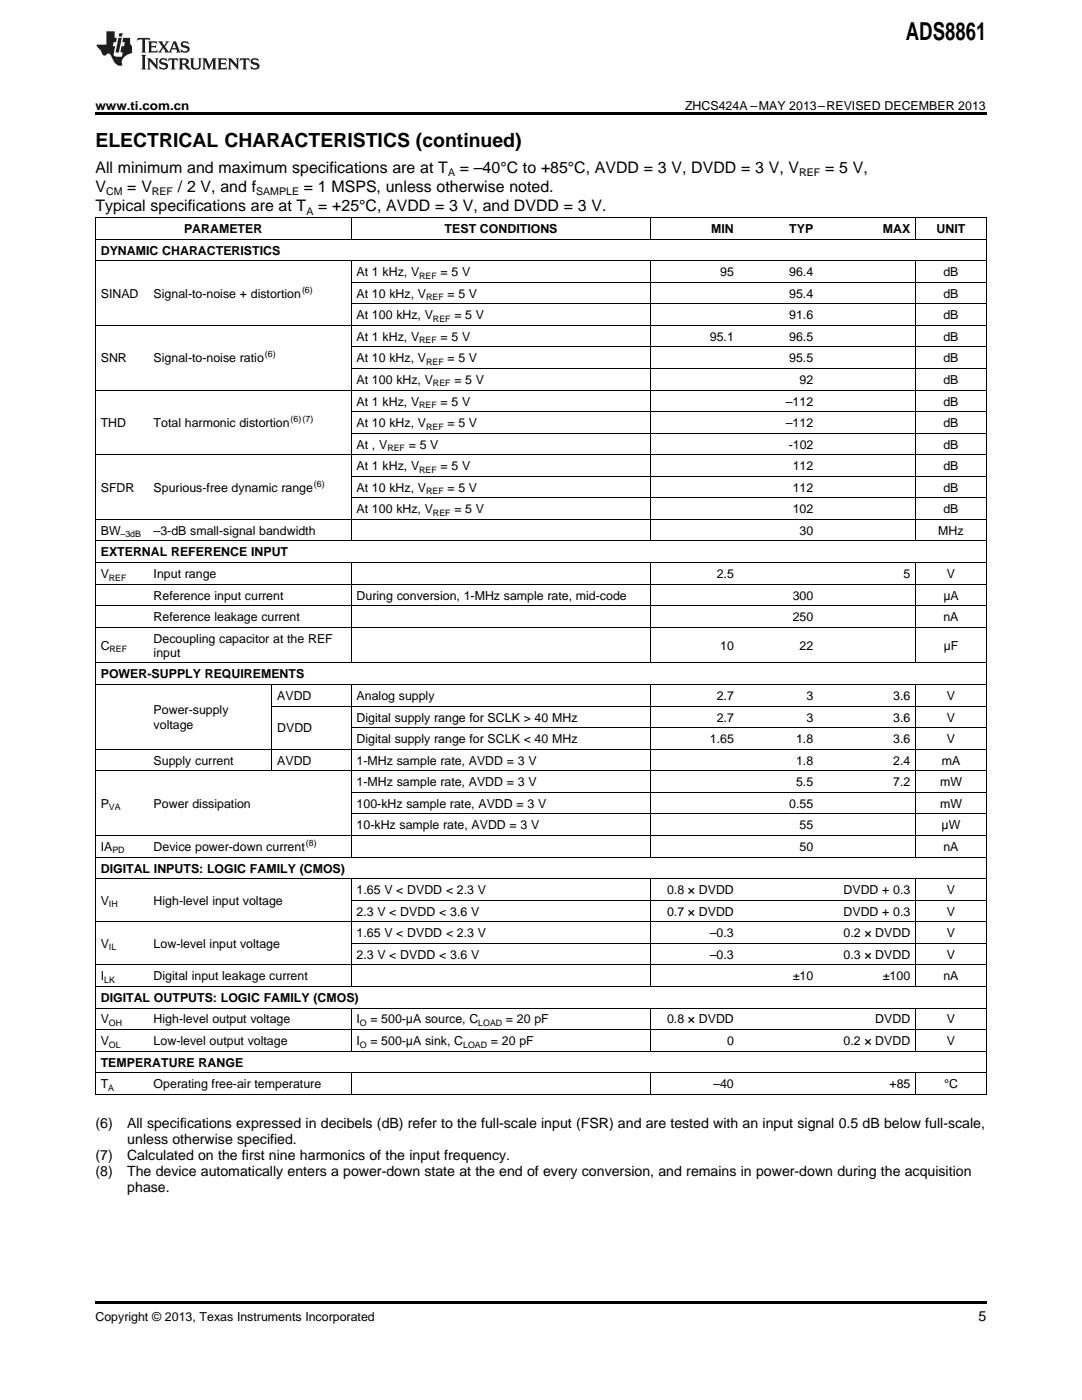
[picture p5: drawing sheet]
<svg xmlns="http://www.w3.org/2000/svg" width="216mm" height="279mm" viewBox="0 0 216 279" stroke-linecap="round" stroke-linejoin="round" font-family="sans-serif">
<defs><g id="words">
<text font-size="4.9" x="180.8" y="7.9">ADS8861</text>
<text font-size="3.9" x="19" y="29.3">ELECTRICAL CHARACTERISTICS (continued)</text>
<g font-size="3.2">
<text x="19" y="34.4">All minimum and maximum specifications are at T</text>
<text x="91.8" y="34.4">= –40°C to +85°C, AVDD = 3 V, DVDD = 3 V, V</text>
<text x="164.6" y="34.4">= 5 V,</text>
<text x="19" y="38.3">V</text>
<text x="25.4" y="38.3">= V</text>
<text x="35.5" y="38.3">/ 2 V, and f</text>
<text x="60.6" y="38.3">= 1 MSPS, unless otherwise noted.</text>
<text x="19" y="42.2">Typical specifications are at T</text>
<text x="63.5" y="42.2">= +25°C, AVDD = 3 V, and DVDD = 3 V.</text>
</g>
<g font-size="2.8">
<text x="19" y="225.1">(6)</text>
<text x="25.4" y="225.1">All specifications expressed in decibels (dB) refer to the full-scale input (FSR) and are tested with an input signal 0.5 dB below full-scale,</text>
<text x="19" y="231.5">(7)</text>
<text x="25.4" y="231.5">Calculated on the first nine harmonics of the input frequency.</text>
<text x="25.4" y="228.3">unless otherwise specified.</text>
<text x="19" y="234.7">(8)</text>
<text x="25.4" y="234.7">The device automatically enters a power-down state at the end of every conversion, and remains in power-down during the acquisition</text>
<text x="25.4" y="237.8">phase.</text>
<text x="195.3" y="263.6">5</text>
</g>
<g font-size="2.5">
<text x="19" y="21.9">www.ti.com.cn</text>
<text x="136.7" y="21.9">ZHCS424A –MAY 2013–REVISED DECEMBER 2013</text>
<text x="36.7" y="46.5">PARAMETER</text>
<text x="88.7" y="46.5">TEST CONDITIONS</text>
<text x="141.9" y="46.5">MIN</text>
<text x="157.5" y="46.5">TYP</text>
<text x="176.2" y="46.5">MAX</text>
<text x="186.9" y="46.5">UNIT</text>
<text x="20.1" y="50.8">DYNAMIC CHARACTERISTICS</text>
<text x="20.1" y="59.4">SINAD</text>
<text x="30.7" y="59.4">Signal-to-noise + distortion</text>
<text x="71.2" y="55.1">At 1 kHz, V</text>
<text x="71.2" y="59.4">At 10 kHz, V</text>
<text x="87.9" y="55.1">= 5 V</text>
<text x="89.3" y="59.4">= 5 V</text>
<text x="143.7" y="55.1">95</text>
<text x="157.5" y="55.1">96.4</text>
<text x="157.5" y="59.4">95.4</text>
<text x="188.2" y="55.1">dB</text>
<text x="188.2" y="59.4">dB</text>
<text x="71.2" y="63.7">At 100 kHz, V</text>
<text x="90.7" y="63.7">= 5 V</text>
<text x="157.5" y="63.7">91.6</text>
<text x="188.2" y="63.7">dB</text>
<text x="71.2" y="68">At 1 kHz, V</text>
<text x="87.9" y="68">= 5 V</text>
<text x="141.6" y="68">95.1</text>
<text x="157.5" y="68">96.5</text>
<text x="188.2" y="68">dB</text>
<text x="20.1" y="72.3">SNR</text>
<text x="30.7" y="72.3">Signal-to-noise ratio</text>
<text x="71.2" y="72.3">At 10 kHz, V</text>
<text x="71.2" y="76.6">At 100 kHz, V</text>
<text x="89.3" y="72.3">= 5 V</text>
<text x="90.7" y="76.6">= 5 V</text>
<text x="157.5" y="72.3">95.5</text>
<text x="159.6" y="76.6">92</text>
<text x="188.2" y="72.3">dB</text>
<text x="188.2" y="76.6">dB</text>
<text x="71.2" y="80.9">At 1 kHz, V</text>
<text x="87.9" y="80.9">= 5 V</text>
<text x="156.8" y="80.9">–112</text>
<text x="188.2" y="80.9">dB</text>
<text x="20.1" y="85.2">THD</text>
<text x="30.7" y="85.2">Total harmonic distortion</text>
<text x="71.2" y="85.2">At 10 kHz, V</text>
<text x="71.2" y="89.5">At , V</text>
<text x="81.6" y="89.5">= 5 V</text>
<text x="89.3" y="85.2">= 5 V</text>
<text x="156.8" y="85.2">–112</text>
<text x="157.4" y="89.5">-102</text>
<text x="188.2" y="85.2">dB</text>
<text x="188.2" y="89.5">dB</text>
<text x="71.2" y="93.8">At 1 kHz, V</text>
<text x="87.9" y="93.8">= 5 V</text>
<text x="158.2" y="93.8">112</text>
<text x="188.2" y="93.8">dB</text>
<text x="20.1" y="98.1">SFDR</text>
<text x="30.7" y="98.1">Spurious-free dynamic range</text>
<text x="71.2" y="98.1">At 10 kHz, V</text>
<text x="89.3" y="98.1">= 5 V</text>
<text x="158.2" y="98.1">112</text>
<text x="188.2" y="98.1">dB</text>
<text x="20.1" y="106.8">BW</text>
<text x="30.7" y="106.8">–3-dB small-signal bandwidth</text>
<text x="71.2" y="102.4">At 100 kHz, V</text>
<text x="90.7" y="102.4">= 5 V</text>
<text x="158.2" y="102.4">102</text>
<text x="159.6" y="106.8">30</text>
<text x="187.2" y="106.8">MHz</text>
<text x="188.2" y="102.4">dB</text>
<text x="20.1" y="111.1">EXTERNAL REFERENCE INPUT</text>
<text x="20.1" y="115.4">V</text>
<text x="30.7" y="115.4">Input range</text>
<text x="30.7" y="119.7">Reference input current</text>
<text x="71.2" y="119.7">During conversion, 1-MHz sample rate, mid-code</text>
<text x="143" y="115.4">2.5</text>
<text x="158.2" y="119.7">300</text>
<text x="180.3" y="115.4">5</text>
<text x="188.2" y="119.7">μA</text>
<text x="188.9" y="115.4">V</text>
<text x="30.7" y="124">Reference leakage current</text>
<text x="158.2" y="124">250</text>
<text x="188.2" y="124">nA</text>
<text x="20.1" y="129.7">C</text>
<text x="30.7" y="128.3">Decoupling capacitor at the REF</text>
<text x="30.7" y="131.1">input</text>
<text x="143.7" y="129.7">10</text>
<text x="159.6" y="129.7">22</text>
<text x="188.3" y="129.7">µF</text>
<text x="20.1" y="135.4">POWER-SUPPLY REQUIREMENTS</text>
<text x="30.7" y="142.6">Power-supply</text>
<text x="55.3" y="139.7">AVDD</text>
<text x="71.2" y="139.7">Analog supply</text>
<text x="143" y="139.7">2.7</text>
<text x="160.9" y="139.7">3</text>
<text x="178.2" y="139.7">3.6</text>
<text x="188.9" y="139.7">V</text>
<text x="30.7" y="145.4">voltage</text>
<text x="55.3" y="146.2">DVDD</text>
<text x="71.2" y="144">Digital supply range for SCLK &gt; 40 MHz</text>
<text x="71.2" y="148.3">Digital supply range for SCLK &lt; 40 MHz</text>
<text x="141.6" y="148.3">1.65</text>
<text x="143" y="144">2.7</text>
<text x="158.9" y="148.3">1.8</text>
<text x="160.9" y="144">3</text>
<text x="178.2" y="144">3.6</text>
<text x="178.2" y="148.3">3.6</text>
<text x="188.9" y="144">V</text>
<text x="188.9" y="148.3">V</text>
<text x="30.7" y="152.6">Supply current</text>
<text x="55.3" y="152.6">AVDD</text>
<text x="71.2" y="152.6">1-MHz sample rate, AVDD = 3 V</text>
<text x="158.9" y="152.6">1.8</text>
<text x="178.2" y="152.6">2.4</text>
<text x="187.9" y="152.6">mA</text>
<text x="20.1" y="161.2">P</text>
<text x="30.7" y="161.2">Power dissipation</text>
<text x="71.2" y="156.9">1-MHz sample rate, AVDD = 3 V</text>
<text x="71.2" y="161.2">100-kHz sample rate, AVDD = 3 V</text>
<text x="157.5" y="161.2">0.55</text>
<text x="158.9" y="156.9">5.5</text>
<text x="178.2" y="156.9">7.2</text>
<text x="187.6" y="156.9">mW</text>
<text x="187.6" y="161.2">mW</text>
<text x="71.2" y="165.5">10-kHz sample rate, AVDD = 3 V</text>
<text x="159.6" y="165.5">55</text>
<text x="187.9" y="165.5">μW</text>
<text x="20.1" y="169.8">IA</text>
<text x="30.7" y="169.8">Device power-down current</text>
<text x="159.6" y="169.8">50</text>
<text x="188.2" y="169.8">nA</text>
<text x="20.1" y="174.1">DIGITAL INPUTS: LOGIC FAMILY (CMOS)</text>
<text x="71.2" y="178.4">1.65 V &lt; DVDD &lt; 2.3 V</text>
<text x="133.1" y="178.4">0.8 × DVDD</text>
<text x="168.3" y="178.4">DVDD + 0.3</text>
<text x="188.9" y="178.4">V</text>
<text x="20.1" y="180.6">V</text>
<text x="30.7" y="180.6">High-level input voltage</text>
<text x="71.2" y="182.7">2.3 V &lt; DVDD &lt; 3.6 V</text>
<text x="133.1" y="182.7">0.7 × DVDD</text>
<text x="168.3" y="182.7">DVDD + 0.3</text>
<text x="188.9" y="182.7">V</text>
<text x="20.1" y="189.2">V</text>
<text x="30.7" y="189.2">Low-level input voltage</text>
<text x="71.2" y="187">1.65 V &lt; DVDD &lt; 2.3 V</text>
<text x="71.2" y="191.3">2.3 V &lt; DVDD &lt; 3.6 V</text>
<text x="141.6" y="187">–0.3</text>
<text x="141.6" y="191.3">–0.3</text>
<text x="168.3" y="187">0.2 × DVDD</text>
<text x="168.3" y="191.3">0.3 × DVDD</text>
<text x="188.9" y="187">V</text>
<text x="188.9" y="191.3">V</text>
<text x="20.1" y="195.7">I</text>
<text x="30.7" y="195.7">Digital input leakage current</text>
<text x="158.2" y="195.7">±10</text>
<text x="176.2" y="195.7">±100</text>
<text x="188.2" y="195.7">nA</text>
<text x="20.1" y="200">DIGITAL OUTPUTS: LOGIC FAMILY (CMOS)</text>
<text x="20.1" y="204.3">V</text>
<text x="20.1" y="208.6">V</text>
<text x="30.7" y="204.3">High-level output voltage</text>
<text x="30.7" y="208.6">Low-level output voltage</text>
<text x="71.2" y="204.3">I</text>
<text x="71.2" y="208.6">I</text>
<text x="73.9" y="204.3">= 500-μA source, C</text>
<text x="73.9" y="208.6">= 500-μA sink, C</text>
<text x="98" y="208.6">= 20 pF</text>
<text x="101" y="204.3">= 20 pF</text>
<text x="133.1" y="204.3">0.8 × DVDD</text>
<text x="145.1" y="208.6">0</text>
<text x="168.3" y="208.6">0.2 × DVDD</text>
<text x="174.7" y="204.3">DVDD</text>
<text x="188.9" y="204.3">V</text>
<text x="188.9" y="208.6">V</text>
<text x="20.1" y="212.9">TEMPERATURE RANGE</text>
<text x="20.1" y="217.2">T</text>
<text x="30.7" y="217.2">Operating free-air temperature</text>
<text x="142.3" y="217.2">–40</text>
<text x="177.5" y="217.2">+85</text>
<text x="188.4" y="217.2">°C</text>
<text x="19" y="263.6">Copyright © 2013, Texas Instruments Incorporated</text>
</g>
<g font-size="2.1">
<text x="89.4" y="35.1">A</text>
<text x="159.5" y="35.1">REF</text>
<text x="21.2" y="38.9">CM</text>
<text x="30.3" y="38.9">REF</text>
<text x="51.1" y="38.9">SAMPLE</text>
<text x="61.1" y="42.8">A</text>
</g>
<g font-size="1.8">
<text x="60.3" y="58.4">(6)</text>
<text x="83.6" y="55.6">REF</text>
<text x="85" y="59.9">REF</text>
<text x="86.4" y="64.2">REF</text>
<text x="52.8" y="71.3">(6)</text>
<text x="83.6" y="68.5">REF</text>
<text x="85" y="72.8">REF</text>
<text x="86.4" y="77.1">REF</text>
<text x="83.6" y="81.4">REF</text>
<text x="58" y="84.2">(6)(7)</text>
<text x="85" y="85.7">REF</text>
<text x="77.3" y="90">REF</text>
<text x="83.6" y="94.3">REF</text>
<text x="62.7" y="97.2">(6)</text>
<text x="85" y="98.6">REF</text>
<text x="24.1" y="107.2">–3dB</text>
<text x="86.4" y="102.9">REF</text>
<text x="21.7" y="115.9">REF</text>
<text x="21.9" y="130.2">REF</text>
<text x="21.7" y="161.7">VA</text>
<text x="22.4" y="170.3">PD</text>
<text x="61" y="168.8">(8)</text>
<text x="21.7" y="181.1">IH</text>
<text x="21.7" y="189.7">IL</text>
<text x="20.8" y="196.1">LK</text>
<text x="21.7" y="204.8">OH</text>
<text x="21.7" y="209.1">OL</text>
<text x="71.8" y="204.8">O</text>
<text x="71.8" y="209.1">O</text>
<text x="92.4" y="209.1">LOAD</text>
<text x="95.4" y="204.8">LOAD</text>
<text x="21.6" y="217.7">A</text>
</g>
</g></defs>
<path d="M19 22.5h177.8v.5h-177.8zM19 259.7h177.8v.5h-177.8z" fill="#000"/>
<g fill="none" stroke="#000" stroke-width=".2">
<path d="M19 52h177.8M19 47.7h177.8M19 43.4h177.8M19.1 43.5v174.9M70 43.5v4.3M70 52.1v55.9M70.1 56.3h126.7M129.9 43.5v4.3M129.9 52.1v55.9M182.7 43.5v4.3M182.7 52.1v55.9M196.8 43.5v174.9"/>
<path d="M19 77.8h177.8M19 64.9h177.8M70.1 73.5h126.7M70.1 69.2h126.7M70.1 60.6h126.7M19 90.8h177.8M70.1 99.4h126.7M70.1 95.1h126.7M70.1 86.4h126.7M70.1 82.1h126.7M19 116.6h177.8M19 112.3h177.8"/>
<path d="M19 108h177.8M19 103.7h177.8M70 112.3v20.1M129.9 112.3v20.1M182.7 112.3v20.1M19 136.6h177.8M19 132.3h177.8M19 125.2h177.8M19 120.9h177.8M54.2 136.7v17.2M70 136.7v34.4M129.9 136.7v34.4"/>
<path d="M182.7 136.7v34.4M19 153.8h177.8M19 149.5h177.8M54.3 140.9h142.5M70.1 158.1h126.7M70.1 145.2h126.7M19 175.3h177.8M19 171h177.8M19 166.7h177.8M70 175.4v21.5M70.1 179.7h126.7M70.1 162.4h126.7"/>
<path d="M129.9 175.4v21.5M182.7 175.4v21.5M19 196.9h177.8M19 192.6h177.8M19 184h177.8M70.1 188.3h126.7M19 218.4h177.8M19 214.1h177.8M19 209.8h177.8M19 205.5h177.8M19 201.2h177.8M70 201.2v8.6"/>
<path d="M70 214.1v4.3M129.9 201.2v8.6M129.9 214.1v4.3M182.7 201.2v8.6M182.7 214.1v4.3"/>
</g>
<g fill="#231f20">
<path d="M27.5 7.6l-.1 .5 .4-.2h.6v.1v2.1l-.2 .4h1l-.3-.4v-2.1l.1-.1h.5l.5 .2-.2-.5zM29.5 8.3l.2 .3v1.5l-.2 .4h1.8l.2-.6a1.04 1.04 0 0 1-1.3 .2v-.7h.6l.3 .2v-.6l-.3 .2h-.6v-.6l.8-.1 .4 .3-.2-.5zM31.5 8.3l.9 1.1-.9 1.1h.8l-.2-.2 .5-.7 .4 .7-.2 .2h1.5l-.1-.2 .1-.4h.9l.1 .4-.2 .2h1l-.3-.3-.7-1.9h-.5l-.9 2-.8-1 .9-1h-.8l.1 .3-.3 .5-.4-.6 .2-.2zM34.7 8.6l.4 1h-.7zM36.3 8.4a.63 .63 0 0 0-.2 .7 .63 .63 0 0 0 .6 .4l.6 .2 .1 .2a.75 .75 0 0 1-.7 .4 .75 .75 0 0 1-.6-.5l.1 .7 .1-.1a1.11 1.11 0 0 0 1.5-.6 1.13 1.13 0 0 0-1.2-.8l-.1-.4a1.04 1.04 0 0 1 1.2 .2l-.2-.5-.1 .1-.5-.2zM28.2 10.9l.2 .4v2.2l-.2 .4h1l-.3-.4v-2.2l.3-.4zM29.3 11.6l.3 .4v1.5l-.3 .4h.8l-.2-.4v-1.3l1.5 1.7v-1.9l.2-.4h-.7l.2 .4v.9l-1.1-1.3zM32 11.8a.62 .62 0 0 0-.2 .7 .62 .62 0 0 0 .6 .4l.6 .1 .1 .3a.76 .76 0 0 1-.7 .3 .76 .76 0 0 1-.6-.4l.1 .7 .1-.1a1.11 1.11 0 0 0 1.5-.6 1.13 1.13 0 0 0-1.2-.8l-.1-.4a1.04 1.04 0 0 1 1.2 .2l-.2-.6-.1 .1-.5-.1zM33.7 11.6l-.2 .6a.61 .61 0 0 1 .8-.3v1.6l-.2 .4h.9l-.2-.4v-1.6a.63 .63 0 0 1 .8 .3l-.2-.6zM35.6 11.6l.3 .4v1.5l-.3 .4h1l-.2-.2v-.8l.5 .2a.76 .76 0 0 0 1.2 .7l-1-1a.58 .58 0 0 0 .6-.5 .58 .58 0 0 0-.5-.6zM36.4 11.9h.1a.45 .45 0 0 1 .5 .1 .45 .45 0 0 1 .1 .5l-.7 .2zM37.9 11.6l.2 .2a2.17 2.17 0 0 0 .3 1.9 .99 .99 0 0 0 1.6-.6v-1.1l.2-.4h-.7l.2 .2a1.92 1.92 0 0 1-.2 1.8 .6 .6 0 0 1-.9-.5v-1.1l.2-.4zM40.4 11.6l.2 .4v1.5l-.2 .4h.7l-.2-.4v-1.4l.8 1.8 .8-1.8v1.4l-.2 .4h.9l-.2-.4v-1.5l.2-.4h-.8l-.6 1.5-.6-1.5zM43.4 11.6l.2 .4v1.5l-.2 .4h1.8l.2-.6a1.04 1.04 0 0 1-1.3 .1v-.6h.5l.4 .2v-.6l-.4 .2h-.5v-.7h.8l.3 .3-.1-.6zM45.5 11.6l.2 .4v1.5l-.2 .4h.7l-.2-.4v-1.3l1.5 1.7v-1.9l.2-.4h-.7l.2 .4v.9l-1.1-1.3zM47.9 11.6l-.1 .6a.61 .61 0 0 1 .8-.3v1.6l-.3 .4h1l-.3-.4 .1-1.6a.63 .63 0 0 1 .7 .3l-.1-.6zM50.2 11.8a.62 .62 0 0 0-.2 .7 .62 .62 0 0 0 .6 .4l.6 .1 .2 .3a.76 .76 0 0 1-.8 .3 .76 .76 0 0 1-.6-.4l.1 .7 .2-.1a1.11 1.11 0 0 0 1.5-.6 1.13 1.13 0 0 0-1.3-.8l-.1-.4a1.04 1.04 0 0 1 1.2 .2l-.1-.6-.2 .1-.5-.1z"/>
<path d="M21.2 6.3v2.6h-1.9l.1 .4 .7 .9a.91 .91 0 0 0 1 .8 .56 .56 0 0 1 .5-.3 .56 .56 0 0 1 .5 .3l.4 .8a1.53 1.53 0 0 0 1.9 1.2 1.54 1.54 0 0 1 1-2.1l.9-.3v-1.4a1.52 1.52 0 0 1-.3-1.6h-1.4l-.2 .8h.5l-.2 .8h-.4l-.2 1v.2l.4 .1-.2 .8a1.93 1.93 0 0 1-1.6-.3l.3-1.8h-.5l.2-.8h.4l.2-.8h-.4v-1.3zM23.6 7.6l-.6 2.9h.7l.6-2.9zM23.8 6.6l-.1 .7h.6l.2-.7z"/>
</g>
<use href="#words"/>
</svg>
